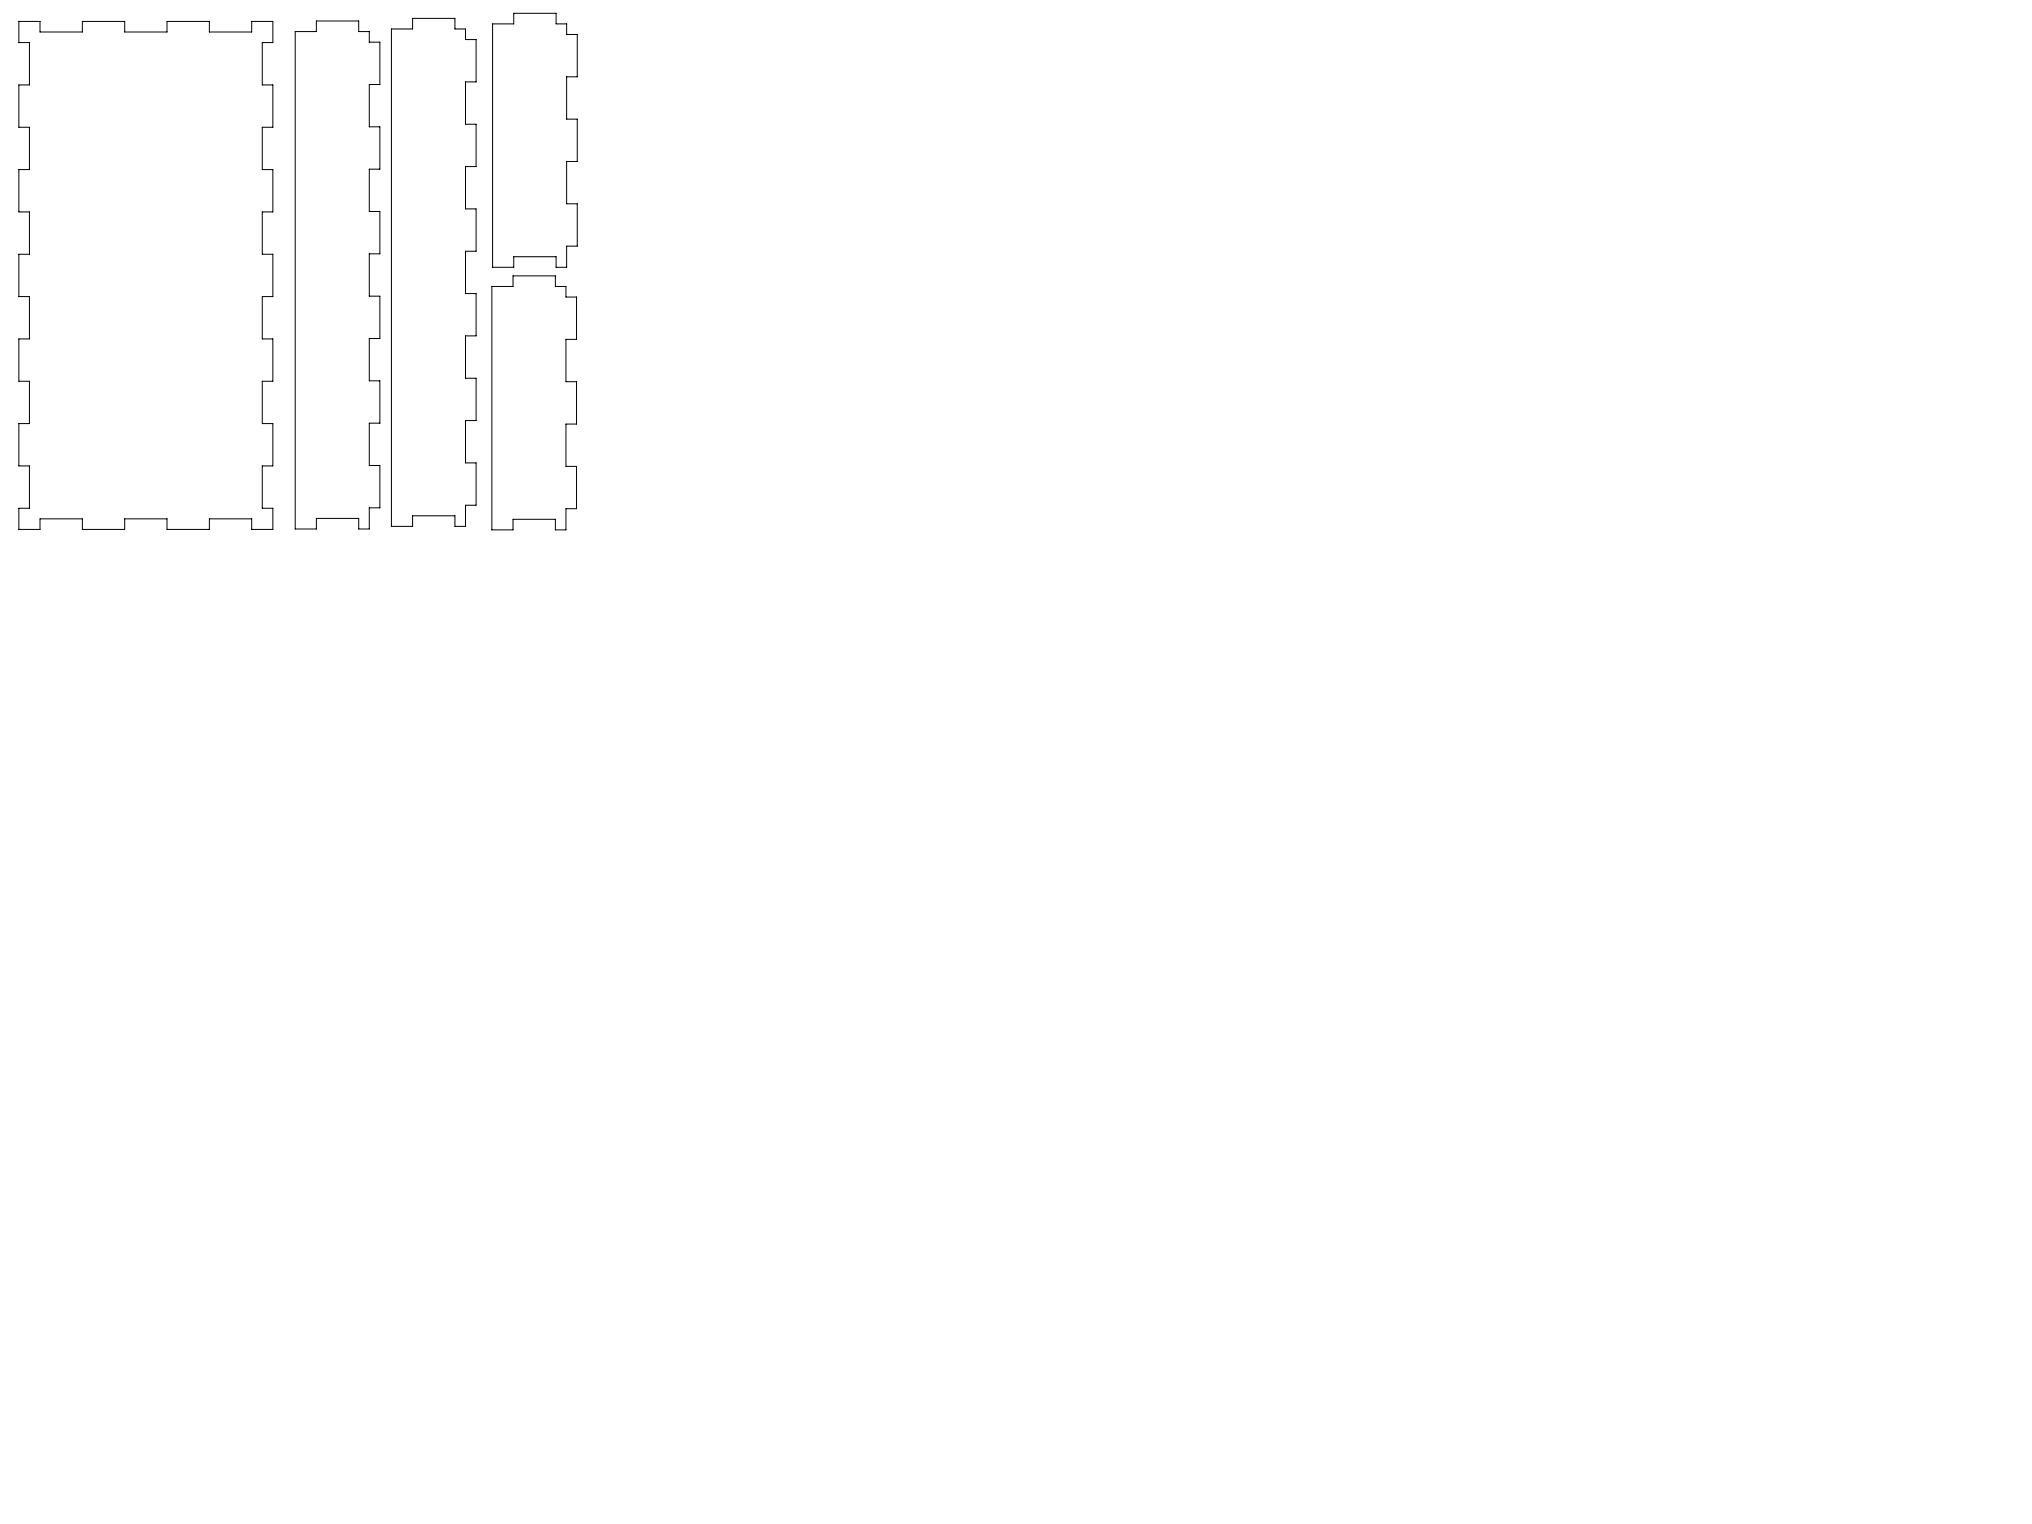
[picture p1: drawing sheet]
<svg xmlns="http://www.w3.org/2000/svg" width="610mm" height="457mm" viewBox="0 0 610 457" stroke-linecap="round" stroke-linejoin="round" font-family="sans-serif">
<path d="M5.7 6.4h6.3v3.2h12.7v-3.2h12.7v3.2h12.7v-3.2h12.7v3.2h12.7v-3.2h6.4v6.4h-3.2v12.7h3.2v12.7h-3.2v12.7h3.2v12.7h-3.2v12.7h3.2v12.7h-3.2v12.7h3.2v12.7h-3.2v12.7h3.2v12.7h-3.2v12.7h3.2v6.3h-6.4v-3.1h-12.7v3.1h-12.7v-3.1h-12.7v3.1h-12.7v-3.1h-12.7v3.1h-6.3v-6.3h3.1v-12.7h-3.1v-12.7h3.1v-12.7h-3.1v-12.7h3.1v-12.7h-3.1v-12.7h3.1v-12.7h-3.1v-12.7h3.1v-12.7h-3.1v-12.7h3.1v-12.7h-3.1zM88.6 9.5h6.3v-3.2h12.7v3.2h3.2v3.1h3.2v12.7h-3.2v12.7h3.2v12.7h-3.2v12.7h3.2v12.7h-3.2v12.7h3.2v12.7h-3.2v12.7h3.2v12.7h-3.2v12.7h3.2v12.7h-3.2v6.4h-3.2v-3.2h-12.7v3.2h-6.3zM117.4 8.7h6.4v-3.2h12.7v3.2h3.2v3.2h3.1v12.7h-3.1v12.7h3.1v12.7h-3.1v12.7h3.1v12.7h-3.1v12.7h3.1v12.7h-3.1v12.7h3.1v12.7h-3.1v12.7h3.1v12.7h-3.1v6.3h-3.2v-3.2h-12.7v3.2h-6.4zM147.8 7.2h6.3v-3.2h12.7v3.2h3.2v3.1h3.2v12.7h-3.2v12.7h3.2v12.7h-3.2v12.7h3.2v12.7h-3.2v6.4h-3.2v-3.2h-12.7v3.2h-6.3zM147.6 85.9h6.3v-3.1h12.7v3.1h3.2v3.2h3.2v12.7h-3.2v12.7h3.2v12.7h-3.2v12.7h3.2v12.7h-3.2v6.4h-3.2v-3.2h-12.7v3.2h-6.3z" fill="none" stroke="#000" stroke-width=".3"/>
</svg>
